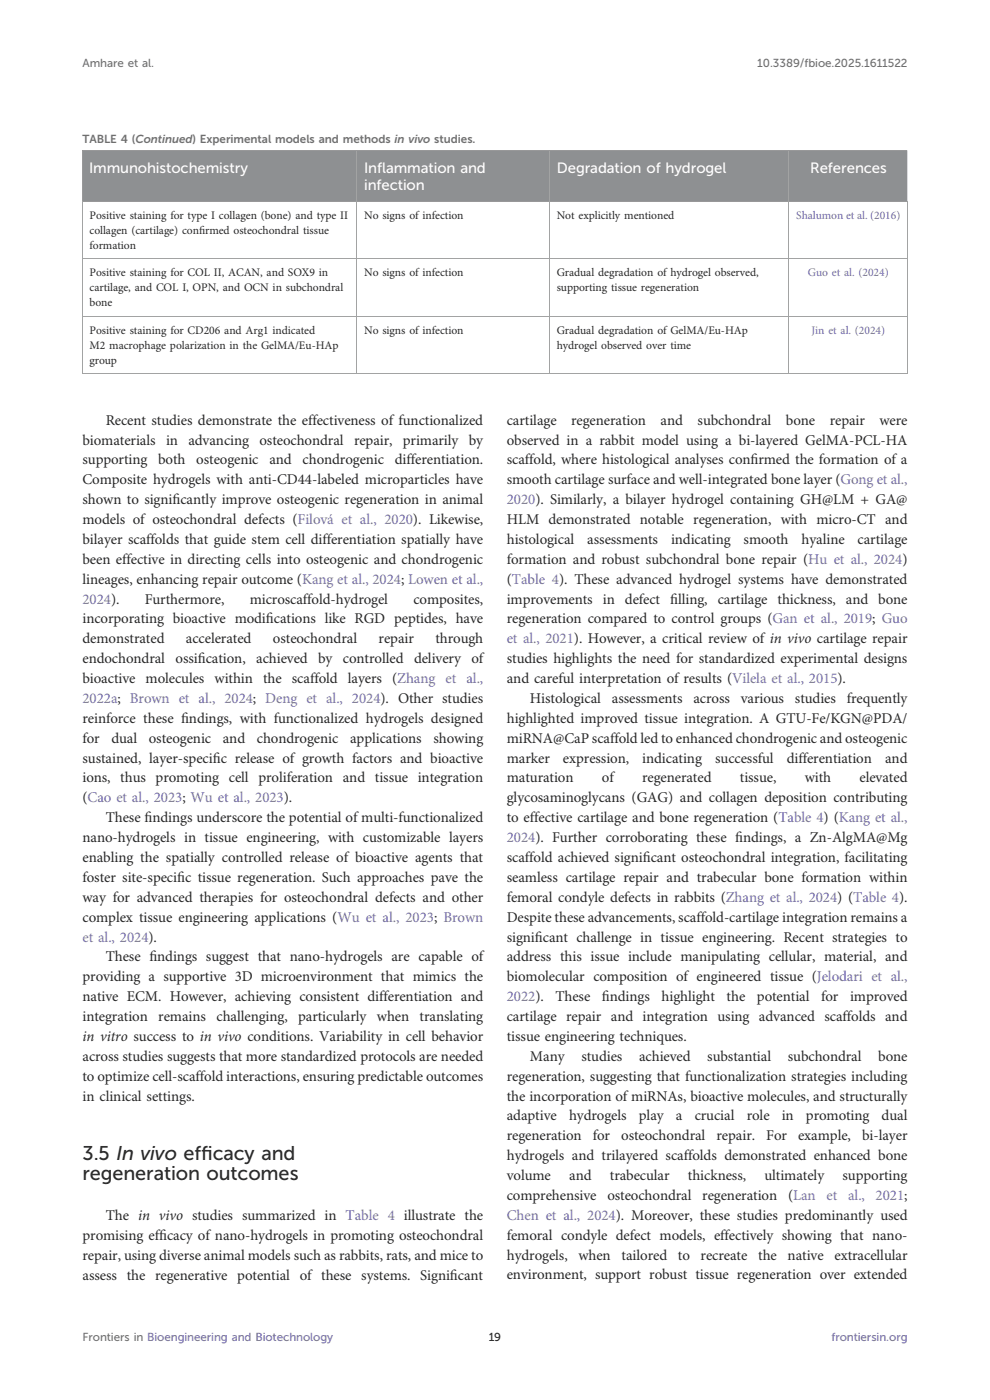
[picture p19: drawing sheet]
<svg xmlns="http://www.w3.org/2000/svg" width="210mm" height="297mm" viewBox="0 0 210 297" stroke-linecap="round" stroke-linejoin="round" font-family="sans-serif">
<defs><g id="words">
<g font-size="4.2" fill="#272727">
<text x="17.5" y="246.1">3.5 In vivo effcacy and</text>
<text x="17.5" y="250.3">regeneration outcomes</text>
<text x="42.7" y="246.1">i</text>
</g>
<g font-size="3.2" fill="#fff">
<text x="18.9" y="36.8">Immunohistochemistry</text>
<text x="77.2" y="36.8">Infammation and</text>
<text x="77.2" y="40.3">infection</text>
<text x="80" y="36.8">l</text>
<text x="118.1" y="36.8">Degradation of hydrogel</text>
<text x="171.9" y="36.8">References</text>
</g>
<g font-size="3.2" fill="#272727">
<text x="17.5" y="94.3">biomaterials in advancing osteochondral</text>
<text x="22.4" y="90.1">Recent studies demonstrate the effectiveness of functionalized</text>
<text x="75.1" y="94.3">repair, primarily by</text>
<text x="107.5" y="90.1">cartilage</text>
<text x="107.5" y="94.3">observed in a rabbit model using a bi-layered GelMA-PCL-HA</text>
<text x="121.2" y="90.1">regeneration</text>
<text x="140.1" y="90.1">and</text>
<text x="148" y="90.1">subchondral</text>
<text x="166.7" y="90.1">bone</text>
<text x="176" y="90.1">repair</text>
<text x="186.6" y="90.1">were</text>
<text x="17.5" y="98.5">supporting</text>
<text x="33.6" y="98.5">both</text>
<text x="41.6" y="98.5">osteogenic</text>
<text x="57.1" y="98.5">and</text>
<text x="64.2" y="98.5">chondrogenic</text>
<text x="83.8" y="98.5">differentiation.</text>
<text x="107.5" y="98.5">scaffold, where histological analyses confrmed the formation of a</text>
<text x="159.2" y="98.5">i</text>
<text x="17.5" y="102.7">Composite hydrogels with anti-CD44-labeled microparticles have</text>
<text x="17.5" y="107">shown to signifcantly improve osteogenic regeneration in animal</text>
<text x="36.6" y="107">i</text>
<text x="107.5" y="102.7">smooth cartilage surface and well-integrated bone layer (Gong et al.,</text>
<text x="17.5" y="111.2">models of osteochondral defects (Filová et al., 2020). Likewise,</text>
<text x="107.5" y="111.2">HLM demonstrated notable regeneration, with micro-CT and</text>
<text x="17.5" y="115.4">bilayer scaffolds that guide stem cell differentiation spatially have</text>
<text x="17.5" y="119.6">been effective in directing cells into osteogenic and chondrogenic</text>
<text x="107.5" y="115.4">histological</text>
<text x="107.5" y="119.6">formation and robust subchondral bone repair (Hu et al., 2024)</text>
<text x="124.6" y="115.4">assessments</text>
<text x="142.3" y="115.4">indicating</text>
<text x="157.7" y="115.4">smooth</text>
<text x="170" y="115.4">hyaline</text>
<text x="181.9" y="115.4">cartilage</text>
<text x="17.5" y="123.8">lineages, enhancing repair outcome (Kang et al., 2024; Lowen et al.,</text>
<text x="107.5" y="123.8">(Table 4). These advanced hydrogel systems have demonstrated</text>
<text x="30.7" y="128">Furthermore,</text>
<text x="53" y="128">microscaffold-hydrogel</text>
<text x="87.7" y="128">composites,</text>
<text x="107.5" y="128">improvements in defect flling, cartilage thickness, and bone</text>
<text x="142.2" y="128">i</text>
<text x="17.5" y="132.3">incorporating bioactive modifcations like RGD peptides, have</text>
<text x="17.5" y="136.5">demonstrated</text>
<text x="39.4" y="136.5">accelerated</text>
<text x="56.4" y="132.3">i</text>
<text x="57.9" y="136.5">osteochondral</text>
<text x="80.3" y="136.5">repair</text>
<text x="92.4" y="136.5">through</text>
<text x="107.5" y="132.3">regeneration compared to control groups (Gan et al., 2019; Guo</text>
<text x="17.5" y="140.7">endochondral</text>
<text x="37.3" y="140.7">ossifcation,</text>
<text x="42" y="140.7">i</text>
<text x="54.3" y="140.7">achieved</text>
<text x="67.5" y="140.7">by controlled</text>
<text x="87.8" y="140.7">delivery of</text>
<text x="107.5" y="140.7">studies highlights the need for standardized experimental designs</text>
<text x="17.5" y="144.9">bioactive molecules within the scaffold layers (Zhang et al.,</text>
<text x="107.5" y="144.9">and careful interpretation of results (Vilela et al., 2015).</text>
<text x="112.4" y="149.1">Histological</text>
<text x="129.8" y="149.1">assessments</text>
<text x="147.1" y="149.1">across</text>
<text x="157.1" y="149.1">various</text>
<text x="168.6" y="149.1">studies</text>
<text x="179.6" y="149.1">frequently</text>
<text x="17.5" y="153.3">reinforce these fndings, with functionalized hydrogels designed</text>
<text x="38.4" y="153.3">i</text>
<text x="107.5" y="153.3">highlighted improved tissue integration. A GTU-Fe/KGN@PDA/</text>
<text x="17.5" y="157.6">for</text>
<text x="17.5" y="161.8">sustained, layer-specifc release of growth factors and bioactive</text>
<text x="23.6" y="157.6">dual</text>
<text x="31.6" y="157.6">osteogenic</text>
<text x="45.1" y="161.8">i</text>
<text x="47.3" y="157.6">and</text>
<text x="54.5" y="157.6">chondrogenic</text>
<text x="74.3" y="157.6">applications</text>
<text x="92" y="157.6">showing</text>
<text x="107.5" y="157.6">miRNA@CaP scaffold led to enhanced chondrogenic and osteogenic</text>
<text x="107.5" y="161.8">marker</text>
<text x="119.4" y="161.8">expression,</text>
<text x="136.2" y="161.8">indicating</text>
<text x="151.7" y="161.8">successful</text>
<text x="166.9" y="161.8">differentiation</text>
<text x="187.8" y="161.8">and</text>
<text x="17.5" y="166">ions, thus promoting cell proliferation and tissue integration</text>
<text x="107.5" y="166">maturation</text>
<text x="127.7" y="166">of</text>
<text x="136.2" y="166">regenerated</text>
<text x="156.9" y="166">tissue,</text>
<text x="170.7" y="166">with</text>
<text x="182.3" y="166">elevated</text>
<text x="17.5" y="170.2">(Cao et al., 2023; Wu et al., 2023).</text>
<text x="107.5" y="170.2">glycosaminoglycans (GAG) and collagen deposition contributing</text>
<text x="17.5" y="178.6">nano-hydrogels in tissue engineering, with customizable layers</text>
<text x="22.4" y="174.4">These fndings underscore the potential ofmulti-functionalized</text>
<text x="30.7" y="174.4">i</text>
<text x="107.5" y="174.4">to effective cartilage and bone regeneration (Table 4) (Kang et al.,</text>
<text x="155.9" y="178.6">i</text>
<text x="17.5" y="182.9">enabling the spatially controlled release of bioactive agents that</text>
<text x="107.5" y="182.9">scaffold achieved signifcant osteochondral integration, facilitating</text>
<text x="136.3" y="182.9">i</text>
<text x="17.5" y="191.3">way for advanced therapies for osteochondral defects and other</text>
<text x="17.5" y="187.1">foster site-specifc tissue regeneration. Such approaches pave the</text>
<text x="37.6" y="187.1">i</text>
<text x="107.5" y="187.1">seamless cartilage repair and trabecular bone formation within</text>
<text x="107.5" y="191.3">femoral condyle defects in rabbits (Zhang et al., 2024) (Table 4).</text>
<text x="17.5" y="195.5">complex tissue engineering applications (Wu et al., 2023; Brown</text>
<text x="107.5" y="195.5">Despite these advancements, scaffold-cartilage integration remains a</text>
<text x="22.4" y="204">These fndings suggest that nano-hydrogels are capable of</text>
<text x="31.7" y="204">i</text>
<text x="107.5" y="204">address this issue include manipulating cellular, material, and</text>
<text x="107.5" y="199.7">signifcant challenge in tissue engineering. Recent strategies to</text>
<text x="113.5" y="199.7">i</text>
<text x="17.5" y="208.2">providing a supportive 3D microenvironment that mimics the</text>
<text x="107.5" y="208.2">biomolecular composition of engineered tissue (Jelodari et al.,</text>
<text x="17.5" y="212.4">native ECM. However, achieving consistent differentiation and</text>
<text x="117.8" y="212.4">These</text>
<text x="127.7" y="212.4">fndings</text>
<text x="127.7" y="212.4">i</text>
<text x="140.3" y="212.4">highlight</text>
<text x="154.1" y="212.4">the</text>
<text x="160.6" y="212.4">potential</text>
<text x="174.2" y="212.4">for</text>
<text x="180.3" y="212.4">improved</text>
<text x="17.5" y="216.6">integration</text>
<text x="17.5" y="220.8">in vitro success to in vivo conditions. Variability in cell behavior</text>
<text x="33.6" y="216.6">remains</text>
<text x="45.9" y="216.6">challenging, particularly when translating</text>
<text x="107.5" y="216.6">cartilage repair and integration using advanced scaffolds and</text>
<text x="107.5" y="220.8">tissue engineering techniques.</text>
<text x="17.5" y="225">across studies suggests that more standardized protocols are needed</text>
<text x="112.4" y="225">Many</text>
<text x="123.3" y="225">studies</text>
<text x="135.6" y="225">achieved</text>
<text x="150" y="225">substantial</text>
<text x="167.1" y="225">subchondral</text>
<text x="186.3" y="225">bone</text>
<text x="17.5" y="229.3">to optimize cell-scaffold interactions, ensuring predictable outcomes</text>
<text x="17.5" y="233.5">in clinical settings.</text>
<text x="107.5" y="229.3">regeneration, suggesting that functionalization strategies including</text>
<text x="107.5" y="233.5">the incorporation ofmiRNAs, bioactive molecules, and structurally</text>
<text x="107.5" y="237.7">adaptive</text>
<text x="120.7" y="237.7">hydrogels</text>
<text x="135.5" y="237.7">play</text>
<text x="143.4" y="237.7">a</text>
<text x="147.4" y="237.7">crucial</text>
<text x="158.4" y="237.7">role</text>
<text x="165.8" y="237.7">in</text>
<text x="171" y="237.7">promoting</text>
<text x="187" y="237.7">dual</text>
<text x="107.5" y="241.9">regeneration</text>
<text x="125.8" y="241.9">for</text>
<text x="131.8" y="241.9">osteochondral</text>
<text x="152" y="241.9">repair.</text>
<text x="162.5" y="241.9">For</text>
<text x="169.3" y="241.9">example,</text>
<text x="182.9" y="241.9">bi-layer</text>
<text x="107.5" y="246.1">hydrogels and trilayered scaffolds demonstrated enhanced bone</text>
<text x="107.5" y="250.3">volume</text>
<text x="120.7" y="250.3">and</text>
<text x="129.4" y="250.3">trabecular</text>
<text x="145.9" y="250.3">thickness,</text>
<text x="162.2" y="250.3">ultimately</text>
<text x="178.7" y="250.3">supporting</text>
<text x="107.5" y="254.6">comprehensive</text>
<text x="128.8" y="254.6">osteochondral</text>
<text x="149" y="254.6">regeneration</text>
<text x="167.2" y="254.6">(Lan</text>
<text x="17.5" y="263">promising effcacy of nano-hydrogels in promoting osteochondral</text>
<text x="22.4" y="258.8">The in vivo studies summarized in Table 4 illustrate the</text>
<text x="33.8" y="263">i</text>
<text x="107.5" y="263">femoral condyle defect models, effectively showing that nano-</text>
<text x="17.5" y="267.2">repair, using diverse animal models such as rabbits, rats, and mice to</text>
<text x="107.5" y="267.2">hydrogels,</text>
<text x="122.7" y="267.2">when</text>
<text x="131.9" y="267.2">tailored</text>
<text x="143.8" y="267.2">to</text>
<text x="148.6" y="267.2">recreate</text>
<text x="160.8" y="267.2">the</text>
<text x="167.1" y="267.2">native</text>
<text x="177" y="267.2">extracellular</text>
<text x="17.5" y="271.4">assess the regenerative potential of these systems. Signifcant</text>
<text x="95.4" y="271.4">i</text>
<text x="107.5" y="271.4">environment, support robust tissue regeneration over extended</text>
</g>
<g font-size="3.2" fill="#6b62ac">
<text x="107.5" y="107">2020). Similarly, a bilayer hydrogel containing GH@LM + GA@</text>
<text x="17.5" y="128">2024).</text>
<text x="107.5" y="136.5">et al., 2021). However, a critical review of in vivo cartilage repair</text>
<text x="17.5" y="149.1">2022a; Brown et al., 2024; Deng et al., 2024). Other studies</text>
<text x="107.5" y="178.6">2024). Further corroborating these fndings, a Zn-AlgMA@Mg</text>
<text x="17.5" y="199.7">et al., 2024).</text>
<text x="107.5" y="212.4">2022).</text>
<text x="175.3" y="254.6">et</text>
<text x="179.9" y="254.6">al.,</text>
<text x="185.7" y="254.6">2021;</text>
<text x="107.5" y="258.8">Chen et al., 2024). Moreover, these studies predominantly used</text>
</g>
<g font-size="2.5" fill="#707070">
<text x="17.5" y="14.2">Amhare et al.</text>
<text x="160.6" y="14.2">10.3389/fbioe.2025.1611522</text>
<text x="17.5" y="30.3">TABLE 4 (Continued) Experimental models and methods in vivo studies.</text>
<text x="17.5" y="284.5">Frontiers in Bioengineering and Biotechnology</text>
</g>
<g font-size="2.5" fill="#272727">
<text x="19" y="46.4">Positive staining for type I collagen (bone) and type II</text>
<text x="77.2" y="46.4">No signs of infection</text>
<text x="118.1" y="46.4">Not explicitly mentioned</text>
<text x="19" y="49.6">collagen (cartilage) confrmed osteochondral tissue</text>
<text x="19" y="52.7">formation</text>
<text x="42.2" y="49.6">i</text>
<text x="19" y="58.6">Positive staining for COL II, ACAN, and SOX9 in</text>
<text x="77.2" y="58.6">No signs of infection</text>
<text x="118.1" y="58.6">Gradual degradation of hydrogel observed,</text>
<text x="19" y="61.8">cartilage, and COL I, OPN, and OCN in subchondral</text>
<text x="19" y="65">bone</text>
<text x="118.1" y="61.8">supporting tissue regeneration</text>
<text x="19" y="70.8">Positive staining for CD206 and Arg1 indicated</text>
<text x="77.2" y="70.8">No signs of infection</text>
<text x="118.1" y="70.8">Gradual degradation of GelMA/Eu-HAp</text>
<text x="19" y="74">M2 macrophage polarization in the GelMA/Eu-HAp</text>
<text x="19" y="77.2">group</text>
<text x="118.1" y="74">hydrogel observed over time</text>
<text x="103.7" y="284.5">19</text>
</g>
<g font-size="2.5" fill="#6b62ac">
<text x="168.9" y="46.4">Shalumon et al. (2016)</text>
<text x="171.4" y="58.6">Guo et al. (2024)</text>
<text x="172.1" y="70.8">Jin et al. (2024)</text>
<text x="176.4" y="284.5">frontiersin.org</text>
</g>
</g></defs>
<path d="M17.5 31.9h175v10.9h-175z" fill="#8e9092"/>
<g fill="none" stroke="#a2a3a3" stroke-width=".21">
<path d="M17.5 32h175M17.5 31.9v23M75.6 32v22.9M116.5 32v22.9M167.3 32v22.9M192.5 31.9v23M17.5 42.8h175M17.5 54.9h175M17.5 54.9v12.2M75.6 54.9v12.2M116.5 54.9v12.2M167.3 54.9v12.2"/>
<path d="M192.5 54.9v12.2M17.5 67.1h175M17.5 79.3h175M17.5 67.2v12.1M75.6 67.2v12.1M116.5 67.2v12.1M167.3 67.2v12.1M192.5 67.2v12.1"/>
</g>
<use href="#words"/>
</svg>
